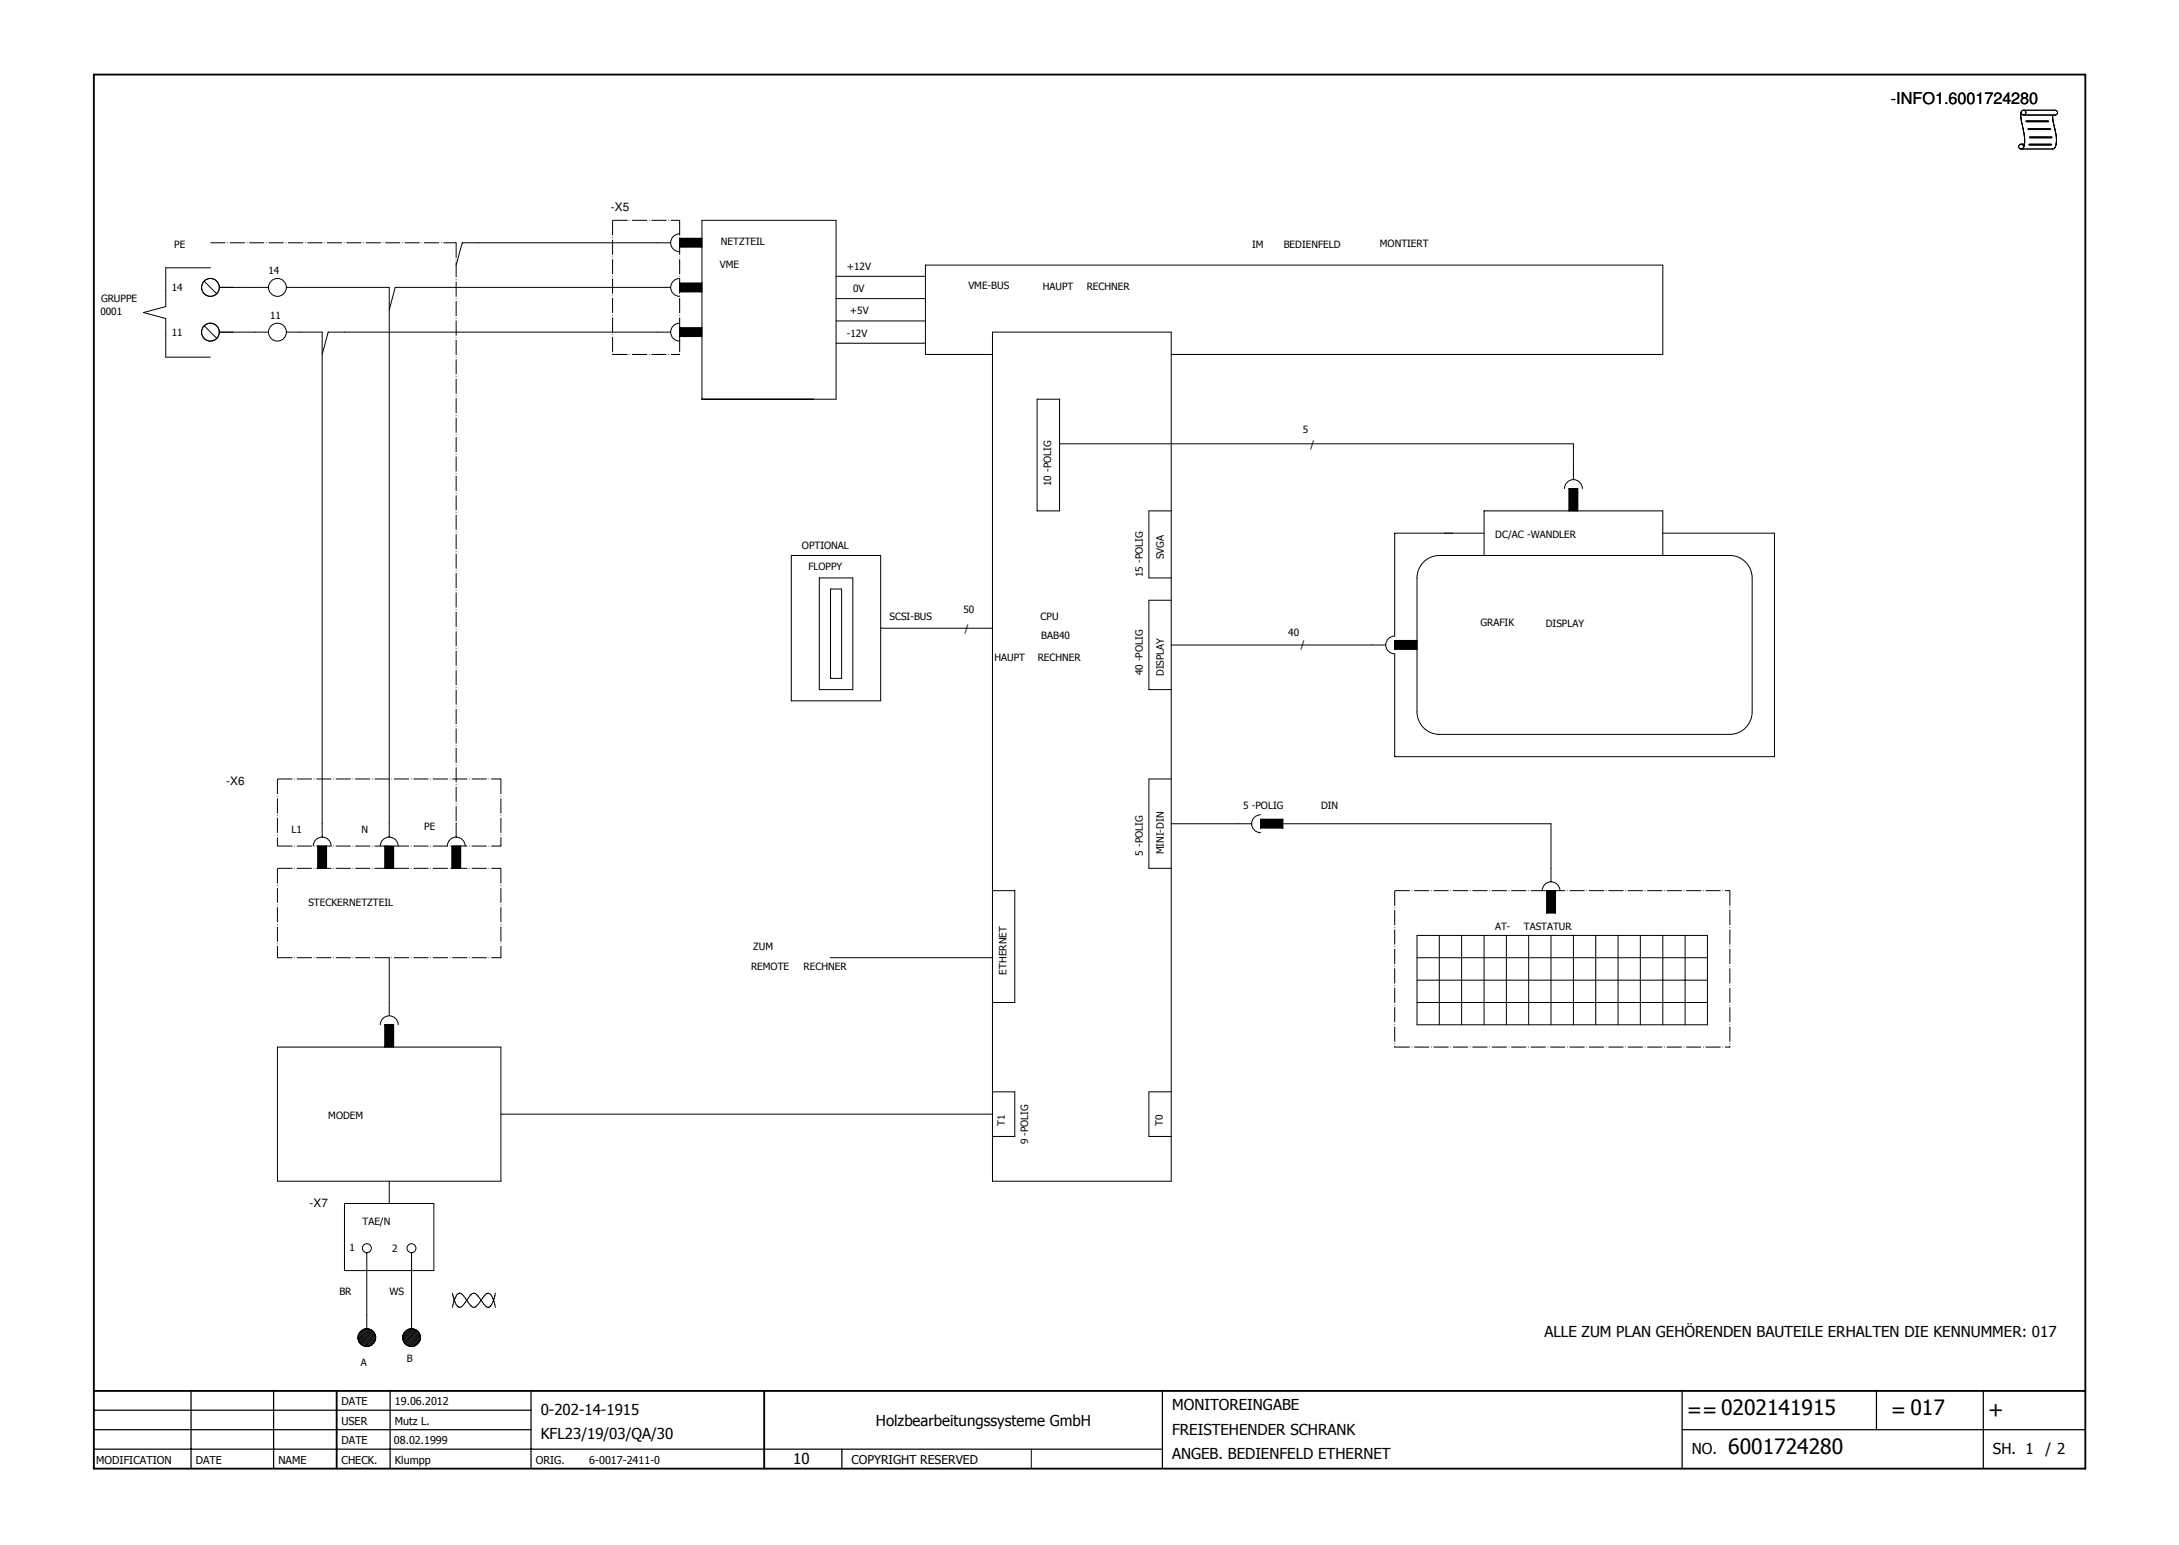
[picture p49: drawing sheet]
<svg xmlns="http://www.w3.org/2000/svg" width="297mm" height="211mm" viewBox="0 0 297 211" stroke-linecap="round" stroke-linejoin="round" font-family="sans-serif">
<defs><g id="words">
<g font-size="2.9">
<text x="230" y="193.2">==0202141915</text>
<text x="257.8" y="193.2">= 017</text>
<text x="271" y="193.2">+</text>
<text x="235.6" y="198.2">6001724280</text>
</g>
<text font-size="2.2" x="257.8" y="14.2">-INFO1.6001724280</text>
<g font-size="2.1">
<text x="210.5" y="182.3">ALLE ZUM PLAN GEHÖRENDEN BAUTEILE ERHALTEN DIE KENNUMMER: 017</text>
<text x="73.7" y="192.9">0-202-14-1915</text>
<text x="73.7" y="196.2">KFL23/19/03/QA/30</text>
<text x="119.4" y="194.4">Holzbearbeitungssysteme GmbH</text>
<text x="159.8" y="192.2">MONITOREINGABE</text>
<text x="159.8" y="195.5">FREISTEHENDER SCHRANK</text>
<text x="108.1" y="199.5">10</text>
<text x="159.8" y="198.9">ANGEB. BEDIENFELD ETHERNET</text>
<text x="230.6" y="198.2">NO.</text>
<text x="271.7" y="198.2">SH. 1</text>
<text x="278.8" y="198.2">/ 2</text>
</g>
<text font-size="1.7" x="116.1" y="199.5">COPYRIGHT RESERVED</text>
<g font-size="1.6">
<text x="83.3" y="28.7">-X5</text>
<text x="30.8" y="107">-X6</text>
<text x="42.2" y="164.6">-X7</text>
</g>
<g font-size="1.5">
<text x="46.6" y="191.6">DATE</text>
<text x="53.8" y="191.6">19.06.2012</text>
<text x="46.6" y="194.2">USER</text>
<text x="46.6" y="196.9">DATE</text>
<text x="53.7" y="196.9">08.02.1999</text>
<text x="53.8" y="194.2">Mutz L.</text>
<text x="13.1" y="199.5">MODIFICATION</text>
<text x="26.7" y="199.5">DATE</text>
<text x="38" y="199.5">NAME</text>
<text x="46.6" y="199.5">CHECK.</text>
<text x="53.8" y="199.5">Klumpp</text>
<text x="73" y="199.5">ORIG.</text>
<text x="80.3" y="199.5">6-0017-2411-0</text>
</g>
<g font-size="1.4">
<text x="23.8" y="33.9">PE</text>
<text x="98.3" y="33.5">NETZTEIL</text>
<text x="170.7" y="33.8">IM</text>
<text x="175" y="33.8">BEDIENFELD</text>
<text x="188.1" y="33.7">MONTIERT</text>
<text x="13.8" y="41.1">GRUPPE</text>
<text x="23.4" y="39.7">14</text>
<text x="36.6" y="37.4">14</text>
<text x="98.1" y="36.5">VME</text>
<text x="115.4" y="36.8">+12V</text>
<text x="116.3" y="39.8">0V</text>
<text x="132" y="39.4">VME-BUS</text>
<text x="142.2" y="39.5">HAUPT</text>
<text x="148.1" y="39.5">RECHNER</text>
<text x="13.7" y="43">0001</text>
<text x="23.4" y="45.8">11</text>
<text x="36.8" y="43.5">11</text>
<text x="115.4" y="45.9">-12V</text>
<text x="115.9" y="42.9">+5V</text>
<text x="177.6" y="59">5</text>
<text x="178.6" y="61.1">/</text>
<text x="143.3" y="66.3" transform="rotate(-90 143.3 66.3)">10 -POLIG</text>
<text x="109.3" y="74.8">OPTIONAL</text>
<text x="110.2" y="77.7">FLOPPY</text>
<text x="158.7" y="76.2" transform="rotate(-90 158.7 76.2)">SVGA</text>
<text x="203.8" y="73.3">DC/AC -WANDLER</text>
<text x="131.3" y="83.6">50</text>
<text x="155.8" y="78.6" transform="rotate(-90 155.8 78.6)">15 -POLIG</text>
<text x="121.3" y="84.5">SCSI-BUS</text>
<text x="131.5" y="86.2">/</text>
<text x="141.9" y="84.5">CPU</text>
<text x="141.9" y="87.1">BAB40</text>
<text x="175.6" y="86.7">40</text>
<text x="177.3" y="88.4">/</text>
<text x="201.8" y="85.3">GRAFIK</text>
<text x="210.7" y="85.4">DISPLAY</text>
<text x="135.6" y="90.1">HAUPT</text>
<text x="141.5" y="90.1">RECHNER</text>
<text x="155.8" y="92.1" transform="rotate(-90 155.8 92.1)">40 -POLIG</text>
<text x="158.7" y="92.2" transform="rotate(-90 158.7 92.2)">DISPLAY</text>
<text x="39.7" y="113.6">L1</text>
<text x="49.3" y="113.6">N</text>
<text x="57.8" y="113.2">PE</text>
<text x="169.5" y="110.3">5 -POLIG</text>
<text x="180.1" y="110.2">DIN</text>
<text x="155.8" y="116.6" transform="rotate(-90 155.8 116.6)">5 -POLIG</text>
<text x="158.7" y="116.5" transform="rotate(-90 158.7 116.5)">MINI-DIN</text>
<text x="42" y="123.4">STECKERNETZTEIL</text>
<text x="102.7" y="129.5">ZUM</text>
<text x="203.8" y="126.7">AT-</text>
<text x="207.7" y="126.7">TASTATUR</text>
<text x="102.4" y="132.2">REMOTE</text>
<text x="109.5" y="132.2">RECHNER</text>
<text x="137.2" y="132.9" transform="rotate(-90 137.2 132.9)">ETHERNET</text>
<text x="44.8" y="152.5">MODEM</text>
<text x="137" y="153.5" transform="rotate(-90 137 153.5)">T1</text>
<text x="158.5" y="153.5" transform="rotate(-90 158.5 153.5)">T0</text>
<text x="140.1" y="156" transform="rotate(-90 140.1 156)">9 -POLIG</text>
<text x="49.4" y="167">TAE/N</text>
<text x="47.7" y="170.6">1</text>
<text x="53.5" y="170.6">2</text>
<text x="46.3" y="176.6">BR</text>
<text x="53.1" y="176.5">WS</text>
<text x="55.5" y="185.7">B</text>
<text x="49.2" y="186.2">A</text>
</g>
</g></defs>
<path d="M203 10l-190.4 190.4M12.7 112.2l125.9 88.2" fill="none" stroke="#fff" stroke-width=".14"/>
<path d="M12.8 10.2h271.5v190h-271.5zM12.8 189.6h271.5M45.9 189.6v10.6M104.2 189.6v10.6" fill="none" stroke="#010101" stroke-width=".25"/>
<g fill="none" stroke="#010101" stroke-width=".17">
<path d="M12.8 194.9h59.6M12.8 192.2h59.6M12.8 197.5h145.7M26 189.6v10.6M37.3 189.6v10.6M53.2 189.6v10.6M72.4 189.6v10.6M114.8 197.5v2.7M158.5 189.6v10.6M229.3 194.9h55M229.3 189.6v10.6M255.8 189.6v5.3"/>
<path d="M270.4 189.6v10.6"/>
</g>
<path d="M22.6 36.5v3.1M22.6 45.6v3.1M156.6 69.6v9.2M156.6 81.8v12.2h3.1M156.6 106.2v12.2h3.1M156.6 148.8v6.1h3.1M140.6 197.5v2.7" fill="none" stroke="#010101" stroke-width=".14"/>
<path d="M28.7 33.1h33.5" fill="none" stroke="#010101" stroke-width=".14" stroke-dasharray="2.1 .3 .1 .3" stroke-linecap="butt"/>
<path d="M62.1 33.1h.1h-.1z" fill="#010101"/>
<path d="M22.6 36.5h6.1M31.7 39.2h3.1M22.6 48.7h6.1M31.7 45.3h3.1M159.7 45.3v115.7M159.7 48.3h67M156.6 78.8h3.1" fill="none" stroke="#010101" stroke-width=".14"/>
<path d="M37.8 106.2v9.1" fill="none" stroke="#010101" stroke-width=".14" stroke-dasharray="2.1 .3 .1 .3" stroke-linecap="butt"/>
<path d="M37.8 115.2h.1l-.1 .2z" fill="#010101"/>
<path d="M156.6 81.8h3.1M156.6 106.2h3.1" fill="none" stroke="#010101" stroke-width=".14"/>
<path d="M37.8 115.3h30.5" fill="none" stroke="#010101" stroke-width=".14" stroke-dasharray="2.1 .3 .1 .3" stroke-linecap="butt"/>
<path d="M68.1 115.3h.2l-.2 .1z" fill="#010101"/>
<path d="M156.6 148.8h3.1" fill="none" stroke="#010101" stroke-width=".14"/>
<path d="M37.8 118.4v12.2" fill="none" stroke="#010101" stroke-width=".14" stroke-dasharray="2.1 .3 .1 .3" stroke-linecap="butt"/>
<path d="M37.8 130.4h.1l-.1 .2z" fill="#010101"/>
<path d="M159.7 112.3h9.1" fill="none" stroke="#010101" stroke-width=".14"/>
<path d="M37.8 118.4h30.5" fill="none" stroke="#010101" stroke-width=".14" stroke-dasharray="2.1 .3 .1 .3" stroke-linecap="butt"/>
<path d="M68.1 118.3l.2 .1h-.2z" fill="#010101"/>
<path d="M37.8 130.6h30.5" fill="none" stroke="#010101" stroke-width=".14" stroke-dasharray="2.1 .3 .1 .3" stroke-linecap="butt"/>
<path d="M68.1 130.5l.2 .1h-.2z" fill="#010101"/>
<path d="M40.9 39.2h12.2M40.9 45.3h3v67M47 45.3h42.6M198 72.7h-7.9v14M159.7 87.9h27.4M190.1 89.1v14h51.8M68.3 142.7h-30.5v18.3h30.5M59.1 164.1h-12.1v9.1h12.1" fill="none" stroke="#010101" stroke-width=".14"/>
<path d="M190.1 121.4v21.3" fill="none" stroke="#010101" stroke-width=".14" stroke-dasharray="2.1 .3 .1 .3" stroke-linecap="butt"/>
<path d="M190.1 142.6h.1v.2z" fill="#010101"/>
<g fill="none" stroke="#010101" stroke-width=".14">
<path d="M53.1 39.2v73.1M56.1 39.2h33.5M196.9 72.7h5.4M226.7 69.6h-24.4v6.1M235.8 75.7h-39.6a3 3 0 0 0-3 3.1v18.2a3.1 3.1 0 0 0 3 3.1h39.6M53.1 130.6v6.1M196.2 127.5v12.2M199.2 127.5v12.2M202.3 127.5v12.2M232.8 127.5h-39.6v12.2M50 173.2v6.1M53.1 161v3.1"/>
<path d="M56.1 173.2v6.1M59.1 164.1v9.1"/>
</g>
<path d="M62.2 33.1v79.2" fill="none" stroke="#010101" stroke-width=".14" stroke-dasharray="2.1 .3 .1 .3" stroke-linecap="butt"/>
<path d="M62.1 112.2h.1v.1z" fill="#010101"/>
<path d="M65.2 33.1h24.4" fill="none" stroke="#010101" stroke-width=".14"/>
<path d="M37.8 106.2h30.5" fill="none" stroke="#010101" stroke-width=".14" stroke-dasharray="2.1 .3 .1 .3" stroke-linecap="butt"/>
<path d="M68.1 106.1l.2 .1h-.2z" fill="#010101"/>
<path d="M205.3 127.5v12.2" fill="none" stroke="#010101" stroke-width=".14"/>
<path d="M68.3 106.2v9.1" fill="none" stroke="#010101" stroke-width=".14" stroke-dasharray="2.1 .3 .1 .3" stroke-linecap="butt"/>
<path d="M68.2 115.2h.1v.2z" fill="#010101"/>
<path d="M68.3 118.4v12.2" fill="none" stroke="#010101" stroke-width=".14" stroke-dasharray="2.1 .3 .1 .3" stroke-linecap="butt"/>
<path d="M68.2 130.4h.1v.2z" fill="#010101"/>
<path d="M174.9 112.3h36.5M208.4 127.5v12.2M68.3 151.9h67M68.3 142.7v18.3" fill="none" stroke="#010101" stroke-width=".14"/>
<path d="M83.5 30v18.3" fill="none" stroke="#010101" stroke-width=".14" stroke-dasharray="2.1 .3 .1 .3" stroke-linecap="butt"/>
<path d="M83.5 48.2v.2z" fill="#010101"/>
<path d="M211.4 112.3v6.1" fill="none" stroke="#010101" stroke-width=".14"/>
<path d="M83.5 48.3h9.1" fill="none" stroke="#010101" stroke-width=".14" stroke-dasharray="2.1 .3 .1 .3" stroke-linecap="butt"/>
<path d="M92.5 48.3h.2l-.2 .1z" fill="#010101"/>
<path d="M211.4 127.5v12.2" fill="none" stroke="#010101" stroke-width=".14"/>
<path d="M92.6 30v18.3" fill="none" stroke="#010101" stroke-width=".14" stroke-dasharray="2.1 .3 .1 .3" stroke-linecap="butt"/>
<path d="M92.6 48.2h.1l-.1 .2z" fill="#010101"/>
<path d="M214.5 60.5v3" fill="none" stroke="#010101" stroke-width=".14"/>
<path d="M83.5 30h9.1" fill="none" stroke="#010101" stroke-width=".14" stroke-dasharray="2.1 .3 .1 .3" stroke-linecap="butt"/>
<path d="M92.5 30l.2 .1h-.2z" fill="#010101"/>
<g fill="none" stroke="#010101" stroke-width=".14">
<path d="M275.5 15.3a6.9 6.9 0 0 0 .3 2.4v.2a3.6 3.6 0 0 1 0 2.2M275.5 19.7h.5M275.8 15h4.3a.33 .33 0 0 1 .4 .4 .33 .33 0 0 1-.4 .3M279.8 15.7l.2 1.2a5.3 5.3 0 0 1 .1 3.2l-.3 .2h-4.3M95.7 30v24.4h18.3M226.7 36.1v12.2M116.3 78.8h-4.6v15.2M120.1 75.7h-12.2v19.8h12.2M226.7 69.6v6.1M226.7 72.7h15.2M235.8 75.7a3.1 3.1 0 0 1 3.1 3.1M238.9 97a3.1 3.1 0 0 1-3.1 3.1"/>
<path d="M193.2 130.6h39.6M193.2 133.6h39.6M193.2 136.7h39.6M214.5 127.5v12.2M217.5 127.5v12.2M220.6 127.5v12.2M223.6 127.5v12.2M226.7 127.5v12.2M229.7 127.5v12.2M232.8 127.5v12.2h-39.6"/>
<circle cx="275.5" cy="20" r=".33"/>
<circle cx="275.8" cy="15.4" r=".33"/>
</g>
<path d="M275.9 15.7h4.3" fill="none" stroke="#010101" stroke-width=".17"/>
<path d="M276.2 16.5h3M276.5 17.6h3M276.6 19.7h3M276.7 18.7h3" fill="none" stroke="#010101" stroke-width=".25"/>
<path d="M190.1 121.4h45.7" fill="none" stroke="#010101" stroke-width=".14" stroke-dasharray="2.1 .3 .1 .3" stroke-linecap="butt"/>
<path d="M235.7 121.4l.1 .1h-.1z" fill="#010101"/>
<path d="M111.7 94h4.6" fill="none" stroke="#010101" stroke-width=".14"/>
<path d="M235.8 121.4v21.3" fill="none" stroke="#010101" stroke-width=".14" stroke-dasharray="2.1 .3 .1 .3" stroke-linecap="butt"/>
<path d="M235.8 142.6h.1l-.1 .2z" fill="#010101"/>
<path d="M113.2 130.6h22.1" fill="none" stroke="#010101" stroke-width=".14"/>
<path d="M190.1 142.7h45.7" fill="none" stroke="#010101" stroke-width=".14" stroke-dasharray="2.1 .3 .1 .3" stroke-linecap="butt"/>
<path d="M235.7 142.7h.2l-.2 .1z" fill="#010101"/>
<path d="M238.9 78.8v18.2M241.9 72.7v30.4M114.7 80.3h-1.5v12.2h1.5M210.8 121.4h1.2v3.1h-1.2z" fill="none" stroke="#010101" stroke-width=".14"/>
<path d="M210.8 121.4h1.2v3.1h-1.2z" fill="#010101"/>
<path d="M95.7 30h18.3M43.3 115.3h1.2v3.1h-1.2zM211.4 118.4v1.8M210.2 121.4a1.21 1.21 0 0 1 1.2-1.2 1.21 1.21 0 0 1 1.2 1.2" fill="none" stroke="#010101" stroke-width=".14"/>
<path d="M43.3 115.3h1.2v3.1h-1.2z" fill="#010101"/>
<path d="M114 37.7h12.2M42.7 115.3a1.22 1.22 0 0 1 1.2-1.2 1.22 1.22 0 0 1 1.2 1.2M43.9 112.3v1.8M52.4 115.3h1.3v3.1h-1.3z" fill="none" stroke="#010101" stroke-width=".14"/>
<path d="M52.4 115.3h1.3v3.1h-1.3z" fill="#010101"/>
<path d="M114 40.7h12.2M51.8 115.3a1.22 1.22 0 0 1 1.3-1.2 1.22 1.22 0 0 1 1.2 1.2M53.1 112.3v1.8M61 115.3a1.21 1.21 0 0 1 1.2-1.2 1.21 1.21 0 0 1 1.2 1.2M61.6 115.3h1.2v3.1h-1.2zM62.2 112.3v1.8" fill="none" stroke="#010101" stroke-width=".14"/>
<path d="M61.6 115.3h1.2v3.1h-1.2z" fill="#010101"/>
<path d="M114 43.7h12.2M52.4 139.7h1.3v3h-1.3zM53.1 136.7v1.8" fill="none" stroke="#010101" stroke-width=".14"/>
<path d="M52.4 139.7h1.3v3h-1.3z" fill="#010101"/>
<path d="M92.6 31.9a1.22 1.22 0 0 0-1.2 1.2 1.22 1.22 0 0 0 1.2 1.2M92.6 32.5h3.1v1.2h-3.1zM114 46.8h12.2M51.8 139.7a1.22 1.22 0 0 1 1.3-1.2 1.22 1.22 0 0 1 1.2 1.2" fill="none" stroke="#010101" stroke-width=".14"/>
<path d="M92.6 32.5h3.1v1.2h-3.1z" fill="#010101"/>
<path d="M89.6 33.1h1.8M92.6 38.6h3.1v1.2h-3.1zM114 30v24.4M114.7 80.3v12.2" fill="none" stroke="#010101" stroke-width=".14"/>
<path d="M92.6 38.6h3.1v1.2h-3.1z" fill="#010101"/>
<path d="M89.6 39.2h1.8M92.6 38a1.22 1.22 0 0 0-1.2 1.2 1.22 1.22 0 0 0 1.2 1.2M92.6 44.7h3.1v1.2h-3.1z" fill="none" stroke="#010101" stroke-width=".14"/>
<path d="M92.6 44.7h3.1v1.2h-3.1z" fill="#010101"/>
<path d="M89.6 45.3h1.8M92.6 44.1a1.22 1.22 0 0 0-1.2 1.2 1.22 1.22 0 0 0 1.2 1.2M213.9 66.6h1.2v3h-1.2zM214.5 63.5v1.9" fill="none" stroke="#010101" stroke-width=".14"/>
<path d="M213.9 66.6h1.2v3h-1.2z" fill="#010101"/>
<path d="M213.3 66.6a1.22 1.22 0 0 1 1.2-1.2 1.22 1.22 0 0 1 1.2 1.2M190.1 86.7a1.21 1.21 0 0 0-1.2 1.2 1.21 1.21 0 0 0 1.2 1.2M190.1 87.3h3.1v1.2h-3.1z" fill="none" stroke="#010101" stroke-width=".14"/>
<path d="M190.1 87.3h3.1v1.2h-3.1z" fill="#010101"/>
<path d="M187.1 87.9h1.8M168.8 112.3h1.8M171.8 111.1a1.22 1.22 0 0 0-1.2 1.2 1.22 1.22 0 0 0 1.2 1.2M171.8 111.7h3.1v1.2h-3.1z" fill="none" stroke="#010101" stroke-width=".14"/>
<path d="M171.8 111.7h3.1v1.2h-3.1z" fill="#010101"/>
<g fill="none" stroke="#010101" stroke-width=".14">
<path d="M22.6 39.6v2.2l-3 .8 3 .8v2.2M27.8 38.3l1.7 1.7M29.9 39.2h1.8M34.8 39.2h1.8M39 39.2h1.9M56.1 39.2h-2.2l-.8 3M65.2 33.1h-2.2l-.8 3M226.7 36.1h-100.5v12.2h9.1M27.8 44.4l1.7 1.7M29.9 45.3h1.8M34.8 45.3h1.8M39 45.3h1.9"/>
<path d="M47 45.3h-2.3l-.8 3M141.4 54.4h3v15.2h-3zM159.7 45.3h-24.4v115.7h24.4M116.3 78.8v15.2M120.1 75.7v19.8M144.4 60.5h70.1M156.6 69.6h3.1M120.1 85.6h15.2M135.3 121.4h3v15.3h-3M135.3 148.8h3v6.1h-3M50 170.8v2.4M50 179.3v1.8"/>
<path d="M56.1 170.8v2.4M56.1 179.3v1.8M61.7 176.3l.2 .9M61.9 177.2l.1-.2a.86 .86 0 0 1 .7-.7l.4 .2 .5 .7M61.9 177.2l.1 .3a.93 .93 0 0 0 .7 .7l.4-.2 .5-.8M61.9 177.2l-.2 1M63.6 177.2l.2 .3a.96 .96 0 0 0 1 .7l.8-1M63.6 177.2a1.65 1.65 0 0 1 1-.9l.4 .2 .6 .7M65.6 177.2l.6 .8 .3 .2M66.5 176.3h.1M66.5 176.3a1.78 1.78 0 0 0-.9 .9M66.5 178.2h.1"/>
<path d="M66.5 176.3a.94 .94 0 0 1 .7 .7l.3 1.2M67.5 176.3l-.2 .8a1.43 1.43 0 0 1-.8 1.1M49.7 181.2l-.9 .8M49.9 181.1l-1.1 1.2M50.1 181.1l-1.3 1.4M50.3 181.2l-1.5 1.5M50.5 181.2l-1.6 1.6M50.6 181.3l-1.6 1.7M50.8 181.4l-1.7 1.7M50.9 181.5l-1.8 1.7M51 181.6l-1.7 1.7M51.1 181.7l-1.7 1.7"/>
<path d="M51.1 181.9l-1.6 1.6M51.2 182.7l-.9 .8M51.2 182l-1.5 1.5M51.2 182.2l-1.3 1.3M51.2 182.4l-1.1 1.2M55.8 181.2l-.9 .8M56 181.1l-1.1 1.2M56.2 181.1l-1.3 1.4M56.4 181.2l-1.5 1.5M56.6 181.2l-1.6 1.6M56.7 181.3l-1.6 1.7M56.8 181.4l-1.7 1.7"/>
<path d="M57 181.5l-1.8 1.7M57.1 181.6l-1.8 1.7M57.1 181.7l-1.6 1.7M57.2 181.9l-1.6 1.6M57.3 182.7l-.9 .8M57.3 182l-1.5 1.5M57.3 182.2l-1.3 1.3M57.3 182.4l-1.1 1.2"/>
<circle cx="28.7" cy="39.2" r="1.22"/>
<circle cx="37.8" cy="39.2" r="1.22"/>
<circle cx="28.7" cy="45.3" r="1.22"/>
<circle cx="37.8" cy="45.3" r="1.22"/>
<circle cx="50" cy="170.1" r=".61"/>
<circle cx="56.1" cy="170.1" r=".61"/>
<circle cx="50" cy="182.3" r="1.22"/>
<circle cx="56.1" cy="182.3" r="1.22"/>
</g>
<use href="#words"/>
</svg>
